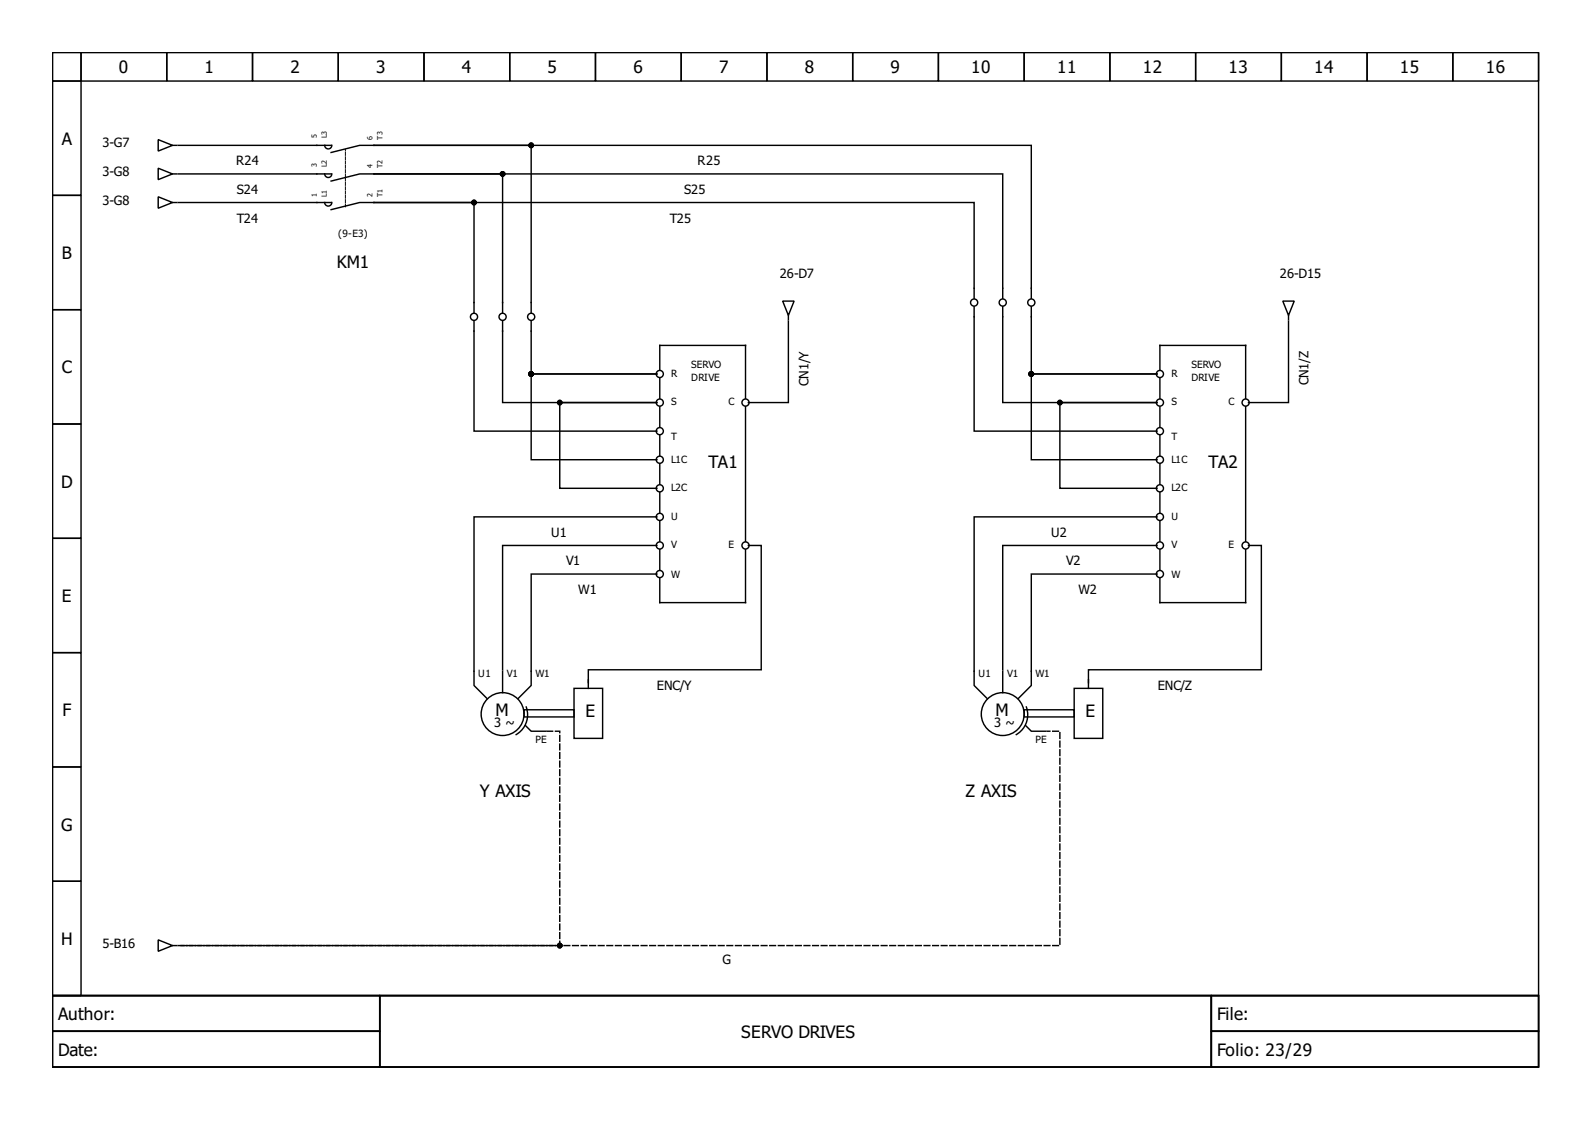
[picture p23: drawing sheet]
<svg xmlns="http://www.w3.org/2000/svg" width="297mm" height="210mm" viewBox="0 0 297 210" stroke-linecap="round" stroke-linejoin="round" font-family="sans-serif">
<defs><g id="words">
<g font-size="3.2">
<text x="22.2" y="13.7">0</text>
<text x="38.2" y="13.7">1</text>
<text x="54.2" y="13.7">2</text>
<text x="70.2" y="13.7">3</text>
<text x="86.2" y="13.7">4</text>
<text x="102.2" y="13.7">5</text>
<text x="118.2" y="13.7">6</text>
<text x="134.2" y="13.7">7</text>
<text x="150.2" y="13.7">8</text>
<text x="166.2" y="13.7">9</text>
<text x="181.2" y="13.7">10</text>
<text x="197.2" y="13.7">11</text>
<text x="213.2" y="13.7">12</text>
<text x="229.2" y="13.7">13</text>
<text x="245.2" y="13.7">14</text>
<text x="261.2" y="13.7">15</text>
<text x="277.2" y="13.7">16</text>
<text x="11.5" y="27">A</text>
<text x="11.5" y="48.3">B</text>
<text x="62.8" y="50">KM1</text>
<text x="11.5" y="69.6">C</text>
<text x="132.2" y="87.4">TA1</text>
<text x="225.5" y="87.4">TA2</text>
<text x="11.4" y="91">D</text>
<text x="11.5" y="112.3">E</text>
<text x="11.7" y="133.6">F</text>
<text x="92.4" y="133.5">M</text>
<text x="109.2" y="133.8">E</text>
<text x="185.8" y="133.5">M</text>
<text x="202.6" y="133.8">E</text>
<text x="89.5" y="148.7">Y AXIS</text>
<text x="180.2" y="148.7">Z AXIS</text>
<text x="11.4" y="155">G</text>
<text x="11.4" y="176.3">H</text>
<text x="10.9" y="190.3">Author:</text>
<text x="227.1" y="190.3">File:</text>
<text x="10.9" y="197">Date:</text>
<text x="138.3" y="193.6">SERVO DRIVES</text>
<text x="227.1" y="197">Folio: 23/29</text>
</g>
<g font-size="2.4">
<text x="19.1" y="27.5">3-G7</text>
<text x="19.1" y="32.9">3-G8</text>
<text x="44" y="30.9">R24</text>
<text x="130.2" y="30.9">R25</text>
<text x="19.1" y="38.2">3-G8</text>
<text x="44.2" y="41.5">T24</text>
<text x="44.2" y="36.2">S24</text>
<text x="125" y="41.5">T25</text>
<text x="127.6" y="36.2">S25</text>
<text x="145.5" y="51.9">26-D7</text>
<text x="238.8" y="51.9">26-D15</text>
<text x="244.1" y="71.9" transform="rotate(-90 244.1 71.9)">CN1/Z</text>
<text x="150.8" y="72" transform="rotate(-90 150.8 72)">CN1/Y</text>
<text x="102.8" y="100.2">U1</text>
<text x="196.2" y="100.2">U2</text>
<text x="105.6" y="105.5">V1</text>
<text x="199" y="105.5">V2</text>
<text x="107.9" y="110.8">W1</text>
<text x="201.2" y="110.8">W2</text>
<text x="122.6" y="128.7">ENC/Y</text>
<text x="216" y="128.7">ENC/Z</text>
<text x="92.2" y="135.6">3 ~</text>
<text x="185.5" y="135.6">3 ~</text>
<text x="19.1" y="176.8">5-B16</text>
<text x="134.8" y="179.9">G</text>
</g>
<g font-size="1.9">
<text x="63.1" y="44.2">(9-E3)</text>
<text x="125.2" y="70.3">R</text>
<text x="129" y="68.7">SERVO</text>
<text x="129" y="71.1">DRIVE</text>
<text x="218.6" y="70.3">R</text>
<text x="222.3" y="68.7">SERVO</text>
<text x="222.3" y="71.1">DRIVE</text>
<text x="125.2" y="75.6">S</text>
<text x="135.9" y="75.6">C</text>
<text x="218.6" y="75.6">S</text>
<text x="229.2" y="75.6">C</text>
<text x="125.2" y="82">T</text>
<text x="218.6" y="82">T</text>
<text x="125.2" y="86.3">L1C</text>
<text x="218.6" y="86.3">L1C</text>
<text x="125.2" y="91.6">L2C</text>
<text x="218.6" y="91.6">L2C</text>
<text x="125.2" y="97">U</text>
<text x="218.6" y="97">U</text>
<text x="125.2" y="102.3">V</text>
<text x="125.2" y="107.9">W</text>
<text x="135.9" y="102.3">E</text>
<text x="218.6" y="102.3">V</text>
<text x="218.6" y="107.9">W</text>
<text x="229.2" y="102.3">E</text>
<text x="89.2" y="126.3">U1</text>
<text x="94.6" y="126.3">V1</text>
<text x="99.9" y="126.3">W1</text>
<text x="182.6" y="126.3">U1</text>
<text x="187.9" y="126.3">V1</text>
<text x="193.2" y="126.3">W1</text>
<text x="99.9" y="138.6">PE</text>
<text x="193.2" y="138.6">PE</text>
</g>
<g font-size="1.3">
<text x="59.1" y="25.8" transform="rotate(-90 59.1 25.8)">5</text>
<text x="61" y="25.8" transform="rotate(-90 61 25.8)">L3</text>
<text x="69.5" y="26.1" transform="rotate(-90 69.5 26.1)">6</text>
<text x="71.4" y="26.1" transform="rotate(-90 71.4 26.1)">T3</text>
<text x="59.1" y="31.1" transform="rotate(-90 59.1 31.1)">3</text>
<text x="61" y="31.1" transform="rotate(-90 61 31.1)">L2</text>
<text x="69.5" y="31.4" transform="rotate(-90 69.5 31.4)">4</text>
<text x="71.4" y="31.4" transform="rotate(-90 71.4 31.4)">T2</text>
<text x="59.1" y="36.7" transform="rotate(-90 59.1 36.7)">1</text>
<text x="61" y="36.7" transform="rotate(-90 61 36.7)">L1</text>
<text x="69.5" y="36.7" transform="rotate(-90 69.5 36.7)">2</text>
<text x="71.4" y="36.7" transform="rotate(-90 71.4 36.7)">T1</text>
</g>
</g></defs>
<g fill="none" stroke="#000" stroke-width=".27">
<path d="M9.8 9.8h277.3v176h-277.3zM9.8 9.8h5.3v5.3h-5.3zM9.8 15.1h5.3v21.4h-5.3zM15.1 9.8h16v5.3h-16zM31.1 9.8h16v5.3h-16zM47.1 9.8h16v5.3h-16zM63.1 9.8h16v5.3h-16zM79.1 9.8h16v5.3h-16zM95.1 9.8h16v5.3h-16zM111.1 9.8h16v5.3h-16zM127.1 9.8h16v5.3h-16zM143.1 9.8h16v5.3h-16z"/>
<path d="M159.1 9.8h16v5.3h-16zM175.1 9.8h16v5.3h-16zM191.1 9.8h16v5.3h-16zM207.1 9.8h16v5.3h-16zM223.1 9.8h16v5.3h-16zM239.1 9.8h16v5.3h-16zM255.1 9.8h16v5.3h-16zM271.1 9.8h16v5.3h-16zM9.8 36.5h5.3v21.3h-5.3zM29.5 26.1l2.7 1-2.7 1.1zM29.5 31.4l2.7 1.1-2.7 1zM29.5 36.7l2.7 1.1-2.7 1.1z"/>
<path d="M32.2 27.1h.8M32.2 32.5h.8M32.2 37.8h.8M33.3 37.8h28.5M33.3 27.1h28.5M33.3 32.5h28.5M60.6 37.8a.67 .67 0 0 0 .6 .7 .67 .67 0 0 0 .7-.7M60.6 32.5a.67 .67 0 0 0 .6 .6 .67 .67 0 0 0 .7-.6M60.6 27.1a.67 .67 0 0 0 .6 .7 .67 .67 0 0 0 .7-.7M69.8 27.1h-2.7l-5.3 1.4M69.8 37.8h-2.7l-5.3 1.3M69.8 32.5h-2.7l-5.3 1.3"/>
<path d="M69.8 27.1h29.3v31.2M69.8 32.5h24v25.8M69.8 37.8h112v17.8M69.8 27.1h122.6v28.5M69.8 32.5h117.3v23.1M69.8 37.8h18.6v20.5M9.8 57.8h5.3v21.3h-5.3zM88.4 59.9v20.5h34.2M93.8 59.9v15.2h28.8h-18.2v16h18.2M99.1 59.9v9.9h23.5h-23.5v16h23.5M146 56.2h2.2l-1.1 2.6zM147.1 58.8v.8"/>
<path d="M147.1 59.9v15.2h-7.5M181.8 57.2v23.2h34.1M187.1 57.2v17.9h28.8h-18.1v16h18.1M192.4 57.2v12.6h23.5h-23.5v16h23.5M239.3 56.2h2.2l-1.1 2.6zM240.4 58.8v.8M240.4 59.9v15.2h-7.5M9.8 79.1h5.3v21.3h-5.3zM123.1 69v-4.6h16v9.9M123.1 70.6v3.7M123.1 75.9v3.7M139.1 75.9v25.1"/>
<path d="M216.4 69v-4.6h16v9.9M216.4 70.6v3.7M216.4 75.9v3.7M232.4 75.9v25.1M122.6 96.4h-34.2v31.5l2.4 2.4M123.1 81.2v3.8M123.1 86.6v3.7M123.1 91.9v3.7M123.1 97.2v3.8M215.9 96.4h-34.1v31.5l2.4 2.4M216.4 81.2v3.8M216.4 86.6v3.7"/>
<path d="M216.4 91.9v3.7M216.4 97.2v3.8M9.8 100.4h5.3v21.4h-5.3zM122.6 107.1h-23.5v20.8l-2.4 2.4M122.6 101.8h-28.8v23.2M123.1 102.6v3.7M139.1 102.6v9.8h-16v-4.5M139.6 101.8h2.4v23.2h-32.2v2.4M215.9 107.1h-23.5v20.8l-2.4 2.4M215.9 101.8h-28.8v23.2M216.4 102.6v3.7M232.4 102.6v9.8h-16v-4.5"/>
<path d="M232.9 101.8h2.4v23.2h-32.2v2.4M9.8 121.8h5.3v21.3h-5.3zM93.8 125.2v4M97.8 132.4h9.3v1.4h-9.3zM98 135.4l1.1 1h2.7M98.2 131.9a4.3 4.3 0 0 1-1.9 5.2M107.1 128.4h5.3v9.4h-5.3zM109.8 126.8v1.6M187.1 125.2v4M191.1 132.4h9.3v1.4h-9.3zM191.4 135.4l1 1h2.7M191.5 131.9a4.3 4.3 0 0 1-1.9 5.2"/>
<path d="M200.4 128.4h5.4v9.4h-5.4zM203.1 126.8v1.6M9.8 143.1h5.3v21.3h-5.3zM9.8 164.4h5.3v21.4h-5.3zM29.5 175.4l2.7 1-2.7 1.1zM32.2 176.4h.8M9.8 185.8h277.3v13.3h-277.3zM9.8 185.8h61v6.6h-61zM9.8 192.4h61v6.7h-61zM70.8 185.8h155.2v13.3h-155.2zM226 185.8h61.1v6.6h-61.1zM226 192.4h61.1v6.7h-61.1z"/>
<circle cx="88.4" cy="59.1" r=".67"/>
<circle cx="93.8" cy="59.1" r=".67"/>
<circle cx="99.1" cy="59.1" r=".67"/>
<circle cx="181.8" cy="56.4" r=".67"/>
<circle cx="187.1" cy="56.4" r=".67"/>
<circle cx="192.4" cy="56.4" r=".67"/>
<circle cx="123.1" cy="75.1" r=".67"/>
<circle cx="123.1" cy="69.8" r=".67"/>
<circle cx="139.1" cy="75.1" r=".67"/>
<circle cx="216.4" cy="75.1" r=".67"/>
<circle cx="216.4" cy="69.8" r=".67"/>
<circle cx="232.4" cy="75.1" r=".67"/>
<circle cx="123.1" cy="85.8" r=".67"/>
<circle cx="123.1" cy="80.4" r=".67"/>
<circle cx="123.1" cy="96.4" r=".67"/>
<circle cx="123.1" cy="91.1" r=".67"/>
<circle cx="216.4" cy="85.8" r=".67"/>
<circle cx="216.4" cy="80.4" r=".67"/>
<circle cx="216.4" cy="96.4" r=".67"/>
<circle cx="216.4" cy="91.1" r=".67"/>
<circle cx="123.1" cy="101.8" r=".67"/>
<circle cx="123.1" cy="107.1" r=".67"/>
<circle cx="139.1" cy="101.8" r=".67"/>
<circle cx="216.4" cy="101.8" r=".67"/>
<circle cx="216.4" cy="107.1" r=".67"/>
<circle cx="232.4" cy="101.8" r=".67"/>
<circle cx="93.8" cy="133.2" r="4"/>
<circle cx="187.1" cy="133.2" r="4"/>
</g>
<path d="M64.4 38.6v-10.7" fill="none" stroke="#000" stroke-width=".19" stroke-dasharray=".5 .3"/>
<g fill="#000" stroke="#000" stroke-width=".27">
<circle cx="88.4" cy="37.8" r=".4"/>
<circle cx="93.8" cy="32.5" r=".4"/>
<circle cx="99.1" cy="27.1" r=".4"/>
<circle cx="99.1" cy="69.8" r=".4"/>
<circle cx="104.4" cy="75.1" r=".4"/>
<circle cx="192.4" cy="69.8" r=".4"/>
<circle cx="197.8" cy="75.1" r=".4"/>
<circle cx="104.4" cy="176.4" r=".4"/>
</g>
<path d="M102 136.4h2.4v40h-71.1M33.3 176.4h164.5v-40h-2.4" fill="none" stroke="#000" stroke-width=".27" stroke-dasharray="1.1 .5"/>
<use href="#words"/>
</svg>
